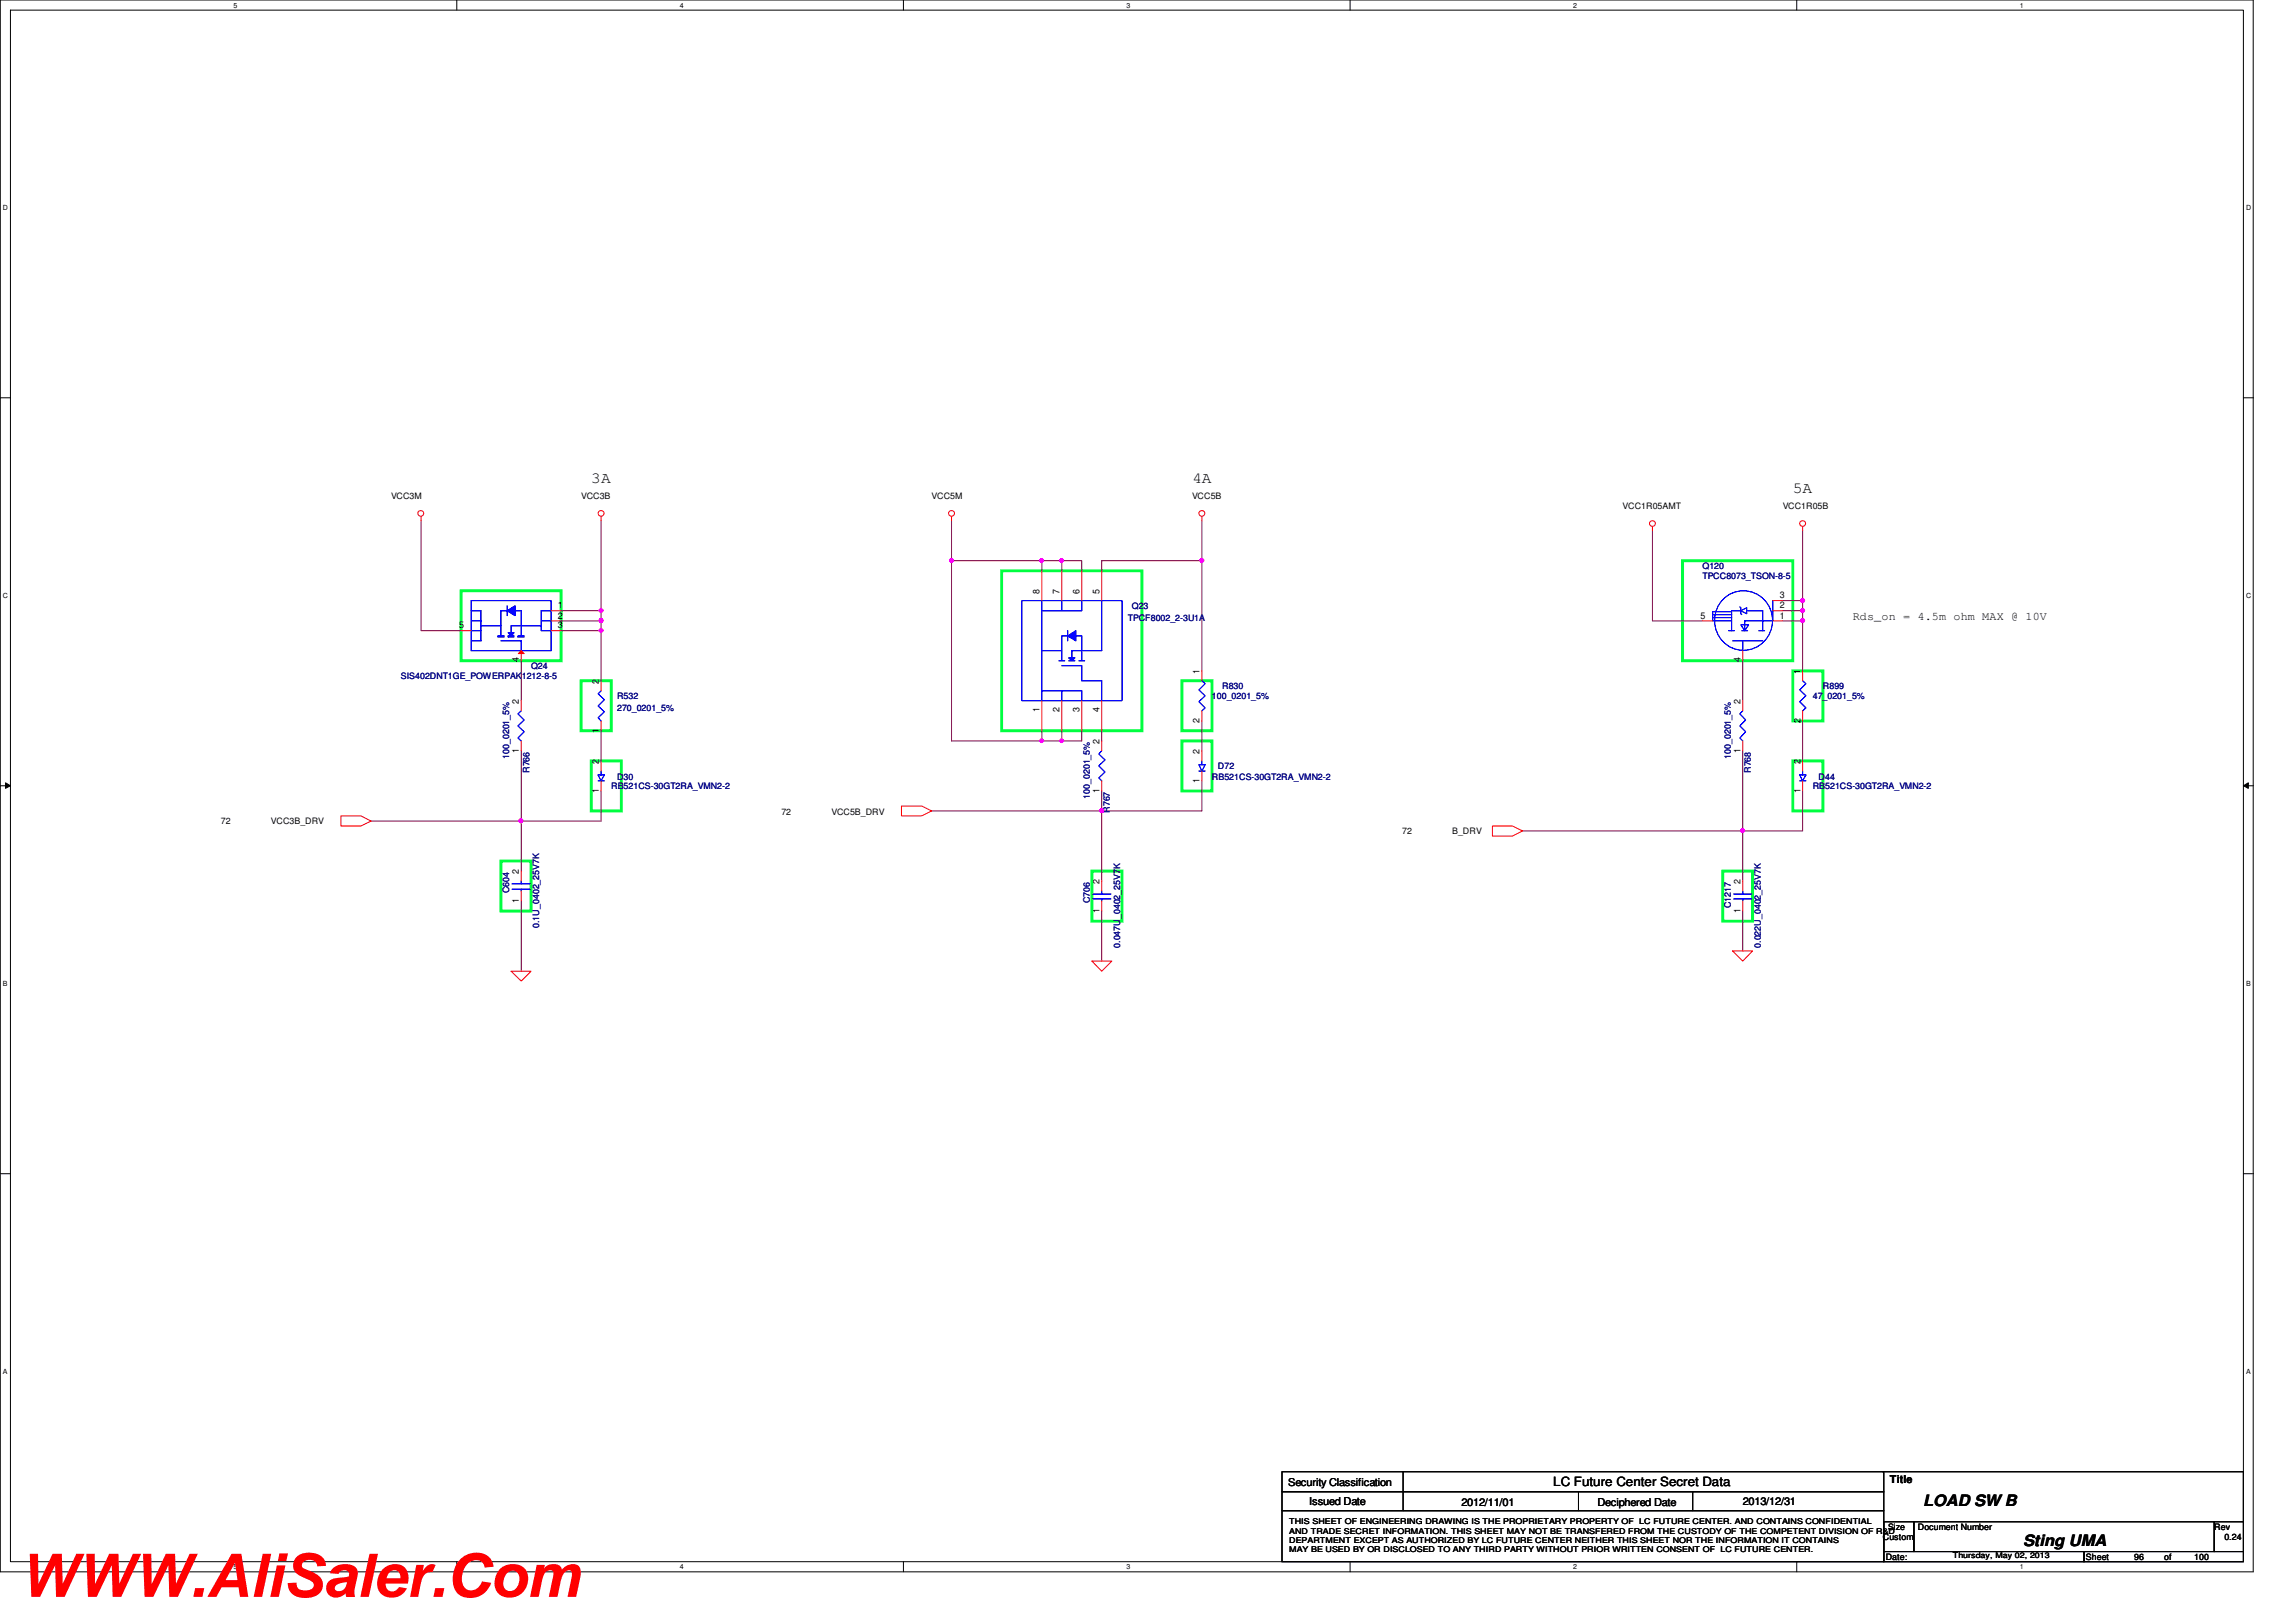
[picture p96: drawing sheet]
<svg xmlns="http://www.w3.org/2000/svg" width="297mm" height="210mm" viewBox="0 0 297 210" stroke-linecap="round" stroke-linejoin="round" font-family="sans-serif">
<defs><g id="words">
<text font-size="7.8" fill="#f00" x="2.5" y="206.6">WWW.AliSaler.Com</text>
<g font-size="2">
<text x="76.5" y="62.5">3A</text>
<text x="154.2" y="62.5">4A</text>
<text x="231.9" y="63.8">5A</text>
<text x="248.8" y="194.9">LOAD SW B</text>
<text x="261.7" y="200.1">Sting UMA</text>
</g>
<text font-size="1.7" x="201" y="192.3">LC Future Center Secret Data</text>
<text font-size="1.5" x="239.7" y="80.3">Rds_on = 4.5m ohm MAX @ 10V</text>
<g font-size="1.4">
<text x="244.5" y="191.9">Title</text>
<text x="166.7" y="192.3">Security Classification</text>
<text x="169.4" y="194.7">Issued Date</text>
<text x="189.1" y="194.9">2012/11/01</text>
<text x="206.7" y="194.9">Deciphered Date</text>
<text x="225.5" y="194.7">2013/12/31</text>
</g>
<g font-size="1.2">
<text x="134.5" y="76.8" transform="rotate(-90 134.5 76.8)">8</text>
<text x="137.1" y="76.8" transform="rotate(-90 137.1 76.8)">7</text>
<text x="139.7" y="76.8" transform="rotate(-90 139.7 76.8)">6</text>
<text x="142.2" y="76.8" transform="rotate(-90 142.2 76.8)">5</text>
<text x="230.2" y="77.4">3</text>
<text x="59.4" y="81.3">5</text>
<text x="72.2" y="78.7">1</text>
<text x="72.2" y="80.1">2</text>
<text x="72.2" y="81.3">3</text>
<text x="220" y="80.1">5</text>
<text x="230.2" y="78.7">2</text>
<text x="230.2" y="80.1">1</text>
<text x="67.1" y="85.7" transform="rotate(-90 67.1 85.7)">4</text>
<text x="77.5" y="88.5" transform="rotate(-90 77.5 88.5)">2</text>
<text x="155.2" y="87.2" transform="rotate(-90 155.2 87.2)">1</text>
<text x="225.2" y="85.7" transform="rotate(-90 225.2 85.7)">4</text>
<text x="232.9" y="87.2" transform="rotate(-90 232.9 87.2)">1</text>
<text x="67.1" y="91.1" transform="rotate(-90 67.1 91.1)">2</text>
<text x="77.5" y="94.8" transform="rotate(-90 77.5 94.8)">1</text>
<text x="134.5" y="92.2" transform="rotate(-90 134.5 92.2)">1</text>
<text x="137.1" y="92.2" transform="rotate(-90 137.1 92.2)">2</text>
<text x="139.7" y="92.2" transform="rotate(-90 139.7 92.2)">3</text>
<text x="142.2" y="92.2" transform="rotate(-90 142.2 92.2)">4</text>
<text x="155.2" y="93.5" transform="rotate(-90 155.2 93.5)">2</text>
<text x="225.2" y="91.1" transform="rotate(-90 225.2 91.1)">2</text>
<text x="232.9" y="93.5" transform="rotate(-90 232.9 93.5)">2</text>
<text x="67.1" y="97.4" transform="rotate(-90 67.1 97.4)">1</text>
<text x="77.5" y="98.9" transform="rotate(-90 77.5 98.9)">2</text>
<text x="142.2" y="96.3" transform="rotate(-90 142.2 96.3)">2</text>
<text x="155.2" y="101.3" transform="rotate(-90 155.2 101.3)">1</text>
<text x="155.2" y="97.6" transform="rotate(-90 155.2 97.6)">2</text>
<text x="225.2" y="97.4" transform="rotate(-90 225.2 97.4)">1</text>
<text x="232.9" y="98.9" transform="rotate(-90 232.9 98.9)">2</text>
<text x="77.5" y="102.6" transform="rotate(-90 77.5 102.6)">1</text>
<text x="142.2" y="102.6" transform="rotate(-90 142.2 102.6)">1</text>
<text x="232.9" y="102.6" transform="rotate(-90 232.9 102.6)">1</text>
<text x="67.1" y="113.1" transform="rotate(-90 67.1 113.1)">2</text>
<text x="67.1" y="116.8" transform="rotate(-90 67.1 116.8)">1</text>
<text x="142.2" y="118.1" transform="rotate(-90 142.2 118.1)">1</text>
<text x="142.2" y="114.4" transform="rotate(-90 142.2 114.4)">2</text>
<text x="225.2" y="118.1" transform="rotate(-90 225.2 118.1)">1</text>
<text x="225.2" y="114.4" transform="rotate(-90 225.2 114.4)">2</text>
</g>
<g font-size="1.1">
<text x="50.6" y="64.6">VCC3M</text>
<text x="75.2" y="64.6">VCC3B</text>
<text x="120.5" y="64.6">VCC5M</text>
<text x="154.2" y="64.6">VCC5B</text>
<text x="209.9" y="65.9">VCC1R05AMT</text>
<text x="230.6" y="65.9">VCC1R05B</text>
<text x="28.6" y="106.7">72</text>
<text x="35" y="106.7">VCC3B_DRV</text>
<text x="101.1" y="105.4">72</text>
<text x="107.6" y="105.4">VCC5B_DRV</text>
<text x="181.4" y="108">72</text>
<text x="187.9" y="108">B_DRV</text>
<text x="243.6" y="199.3">Custom</text>
<text x="244" y="201.9">Date:</text>
<text x="244.3" y="198">Size</text>
<text x="248.1" y="198">Document Number</text>
<text x="269.9" y="201.9">Sheet</text>
<text x="276.1" y="201.9">96</text>
<text x="280" y="201.9">of</text>
<text x="283.9" y="201.9">100</text>
<text x="286.5" y="198">Rev</text>
<text x="287.8" y="199.3">0.24</text>
</g>
<g font-size="1.1" fill="#000080">
<text x="220.3" y="73.7">Q120</text>
<text x="220.3" y="75">TPCC8073_TSON-8-5</text>
<text x="145.9" y="80.4">TPCF8002_2-3U1A</text>
<text x="146.4" y="78.8">Q23</text>
<text x="51.9" y="87.9">SIS402DNT1GE_POWERPAK1212-8-5</text>
<text x="68.7" y="86.6">Q24</text>
<text x="158.1" y="89.2">R830</text>
<text x="235.8" y="89.2">R899</text>
<text x="79.8" y="90.5">R532</text>
<text x="79.8" y="92.1">270_0201_5%</text>
<text x="156.8" y="90.5">100_0201_5%</text>
<text x="234.5" y="90.5">47_0201_5%</text>
<text x="65.9" y="98.2" transform="rotate(-90 65.9 98.2)">100_0201_5%</text>
<text x="68.5" y="100" transform="rotate(-90 68.5 100)">R766</text>
<text x="79.8" y="100.9">D30</text>
<text x="156.8" y="100.9">RB521CS-30GT2RA_VMN2-2</text>
<text x="157.6" y="99.6">D72</text>
<text x="223.9" y="98.2" transform="rotate(-90 223.9 98.2)">100_0201_5%</text>
<text x="226.5" y="100" transform="rotate(-90 226.5 100)">R768</text>
<text x="235.3" y="100.9">D44</text>
<text x="79.1" y="102.2">RB521CS-30GT2RA_VMN2-2</text>
<text x="141" y="103.4" transform="rotate(-90 141 103.4)">100_0201_5%</text>
<text x="143.6" y="105.2" transform="rotate(-90 143.6 105.2)">R767</text>
<text x="234.5" y="102.2">RB521CS-30GT2RA_VMN2-2</text>
<text x="65.9" y="115.6" transform="rotate(-90 65.9 115.6)">C604</text>
<text x="141" y="116.9" transform="rotate(-90 141 116.9)">C706</text>
<text x="223.9" y="117.5" transform="rotate(-90 223.9 117.5)">C1217</text>
<text x="69.8" y="120.1" transform="rotate(-90 69.8 120.1)">0.1U_0402_25V7K</text>
<text x="144.9" y="122.7" transform="rotate(-90 144.9 122.7)">0.047U_0402_25V7K</text>
<text x="227.8" y="122.7" transform="rotate(-90 227.8 122.7)">0.022U_0402_25V7K</text>
</g>
<g font-size="1">
<text x="166.8" y="197.3">THIS SHEET OF ENGINEERING DRAWING IS THE PROPRIETARY PROPERTY OF LC FUTURE CENTER. AND CONTAINS CONFIDENTIAL</text>
<text x="166.8" y="198.5">AND TRADE SECRET INFORMATION. THIS SHEET MAY NOT BE TRANSFERED FROM THE CUSTODY OF THE COMPETENT DIVISION OF R&amp;D</text>
<text x="166.8" y="199.6">DEPARTMENT EXCEPT AS AUTHORIZED BY LC FUTURE CENTER NEITHER THIS SHEET NOR THE INFORMATION IT CONTAINS</text>
<text x="166.8" y="200.8">MAY BE USED BY OR DISCLOSED TO ANY THIRD PARTY WITHOUT PRIOR WRITTEN CONSENT OF LC FUTURE CENTER.</text>
<text x="252.6" y="201.7">Thursday, May 02, 2013</text>
</g>
<g font-size=".9">
<text x="30.2" y="1">5</text>
<text x="88" y="1">4</text>
<text x="145.8" y="1">3</text>
<text x="203.5" y="1">2</text>
<text x="261.3" y="1">1</text>
<text x=".4" y="27.2">D</text>
<text x="290.6" y="27.2">D</text>
<text x=".4" y="77.3">C</text>
<text x="290.6" y="77.3">C</text>
<text x=".4" y="127.6">B</text>
<text x="290.6" y="127.6">B</text>
<text x=".4" y="177.8">A</text>
<text x="290.6" y="177.8">A</text>
<text x="30.2" y="203.1">5</text>
<text x="88" y="203.1">4</text>
<text x="145.8" y="203.1">3</text>
<text x="203.5" y="203.1">2</text>
<text x="261.3" y="203.1">1</text>
</g>
</g></defs>
<path d="M0 0h291.5v203.4h-291.5zM1.4 1.3h288.8v200.8h-288.8z" fill="none" stroke="#000" stroke-width=".13"/>
<g fill="#fff">
<path d="M30.2 .2h.5v1h-.5z"/>
<path d="M30.2 202.3h.5v1h-.5z"/>
</g>
<path d="M59.1 0v1.3M59.1 202.1v1.3" fill="none" stroke="#000" stroke-width=".13"/>
<g fill="#fff">
<path d="M88 .2h.5v1h-.5z"/>
<path d="M88 202.3h.5v1h-.5z"/>
</g>
<path d="M116.9 0v1.3M116.9 202.1v1.3" fill="none" stroke="#000" stroke-width=".13"/>
<g fill="#fff">
<path d="M145.7 .2h.6v1h-.6z"/>
<path d="M145.7 202.3h.6v1h-.6z"/>
</g>
<path d="M174.7 0v1.3M174.7 202.1v1.3" fill="none" stroke="#000" stroke-width=".13"/>
<g fill="#fff">
<path d="M203.5 .2h.5v1h-.5z"/>
<path d="M203.5 202.3h.5v1h-.5z"/>
</g>
<path d="M232.4 0v1.3M232.4 202.1v1.3" fill="none" stroke="#000" stroke-width=".13"/>
<g fill="#fff">
<path d="M261.3 .2h.5v1h-.5z"/>
<path d="M261.3 202.3h.5v1h-.5z"/>
<path d="M.4 26.4h.6v1h-.6z"/>
<path d="M290.6 26.4h.6v1h-.6z"/>
<path d="M.4 76.5h.6v1.1h-.6z"/>
<path d="M290.6 76.5h.6v1.1h-.6z"/>
</g>
<path d="M0 51.5h1.4M290.2 51.5h1.3" fill="none" stroke="#000" stroke-width=".13"/>
<g fill="#fff">
<path d="M.4 126.7h.6v1.1h-.6z"/>
<path d="M290.6 126.7h.6v1.1h-.6z"/>
</g>
<path d="M0 101.7h1.4M.7 101.3l.7 .4-.7 .3zM290.2 101.7h1.3M290.2 101.7l.7-.4v.7z" fill="none" stroke="#000" stroke-width=".13"/>
<path d="M.7 101.3l.7 .4-.7 .3zM290.2 101.7l.7-.4v.7z" fill="#000"/>
<g fill="#fff">
<path d="M.4 177h.5v1h-.5z"/>
<path d="M290.6 177h.5v1h-.5z"/>
</g>
<path d="M0 151.9h1.4M290.2 151.9h1.3" fill="none" stroke="#000" stroke-width=".13"/>
<path d="M59.6 76.5h13v9h-13zM129.6 73.9h18.1v20.7h-18.1zM217.7 72.6h14.2v12.9h-14.2zM75.2 88.1h3.9v6.5h-3.9zM76.5 98.5h3.9v6.4h-3.9zM152.9 88.1h3.9v6.5h-3.9zM152.9 95.9h3.9v6.5h-3.9zM231.9 86.8h3.9v6.5h-3.9zM231.9 98.5h3.9v6.4h-3.9zM64.8 111.4h3.9v6.5h-3.9zM141.3 112.7h3.9v6.5h-3.9zM222.9 112.7h3.8v6.5h-3.8z" fill="none" stroke="#00ff40" stroke-width=".38"/>
<path d="M72.6 79h5.2M72.6 80.3h5.2v1.3h-5.2" fill="none" stroke="#800040" stroke-width=".13"/>
<circle cx="77.8" cy="80.3" r=".26" fill="#f0f"/>
<circle cx="77.8" cy="80.3" r=".26" fill="none" stroke="#f0f" stroke-width=".13"/>
<path d="M77.8 67.4v11.6M77.8 81.6v6.5" fill="none" stroke="#800040" stroke-width=".13"/>
<circle cx="77.8" cy="81.6" r=".25" fill="#f0f"/>
<circle cx="77.8" cy="81.6" r=".25" fill="none" stroke="#f0f" stroke-width=".13"/>
<path d="M77.8 94.6v3.9M67.4 106.3v6.4" fill="none" stroke="#800040" stroke-width=".13"/>
<circle cx="67.4" cy="106.2" r=".26" fill="#f0f"/>
<circle cx="67.4" cy="106.2" r=".26" fill="none" stroke="#f0f" stroke-width=".13"/>
<path d="M155.5 72.6v14.2M54.5 81.6h5.1M155.5 93.3v3.9M67.4 106.3h10.4M67.4 116.6v9.1M142.5 104.9v9.1" fill="none" stroke="#800040" stroke-width=".13"/>
<circle cx="142.5" cy="104.9" r=".25" fill="#f0f"/>
<circle cx="142.5" cy="104.9" r=".25" fill="none" stroke="#f0f" stroke-width=".13"/>
<path d="M120.5 104.9h35M142.5 117.9v6.5" fill="none" stroke="#800040" stroke-width=".13"/>
<circle cx="142.5" cy="104.9" r=".25" fill="#f0f"/>
<circle cx="142.5" cy="104.9" r=".25" fill="none" stroke="#f0f" stroke-width=".13"/>
<path d="M137.4 95.9h2.6M155.5 101v3.9" fill="none" stroke="#800040" stroke-width=".13"/>
<path d="M137.2 95.7h.3l.1 .1-.1 .2-.2 .1-.1-.1z" fill-rule="evenodd" fill="#f0f"/>
<path d="M137.2 95.7h.3l.1 .1-.1 .2-.2 .1-.1-.1z" fill="none" stroke="#f0f" stroke-width=".13"/>
<path d="M142.5 72.6h13" fill="none" stroke="#800040" stroke-width=".13"/>
<circle cx="155.5" cy="72.5" r=".25" fill="#f0f"/>
<circle cx="155.5" cy="72.5" r=".25" fill="none" stroke="#f0f" stroke-width=".13"/>
<path d="M197 107.5h28.5" fill="none" stroke="#800040" stroke-width=".13"/>
<path d="M225.3 107.3h.3l.1 .2-.1 .2h-.2h-.1z" fill-rule="evenodd" fill="#f0f"/>
<path d="M225.3 107.3h.3l.1 .2-.1 .2h-.2h-.1z" fill="none" stroke="#f0f" stroke-width=".13"/>
<path d="M233.2 79v1.3" fill="none" stroke="#800040" stroke-width=".13"/>
<circle cx="233.2" cy="79" r=".25" fill="#f0f"/>
<circle cx="233.2" cy="79" r=".25" fill="none" stroke="#f0f" stroke-width=".13"/>
<path d="M233.2 80.3v6.5" fill="none" stroke="#800040" stroke-width=".13"/>
<circle cx="233.2" cy="80.3" r=".26" fill="#f0f"/>
<circle cx="233.2" cy="80.3" r=".26" fill="none" stroke="#f0f" stroke-width=".13"/>
<path d="M230.6 77.7h2.6M230.6 79h2.6M213.8 80.3h6.5M230.6 80.3h2.6M233.2 93.3v5.2M77.8 102.4v3.9M225.5 117.9v5.2M233.2 102.4v5.1h-7.7v6.5" fill="none" stroke="#800040" stroke-width=".13"/>
<path d="M225.3 107.3h.3l.1 .2-.1 .2h-.2h-.1z" fill-rule="evenodd" fill="#f0f"/>
<path d="M225.3 107.3h.3l.1 .2-.1 .2h-.2h-.1z" fill="none" stroke="#f0f" stroke-width=".13"/>
<path d="M54.5 67.4v14.2M213.8 68.7v11.6M233.2 68.7v10.3" fill="none" stroke="#800040" stroke-width=".13"/>
<circle cx="233.2" cy="77.7" r=".26" fill="#f0f"/>
<circle cx="233.2" cy="77.7" r=".26" fill="none" stroke="#f0f" stroke-width=".13"/>
<path d="M123.1 72.6v23.3M155.5 67.4v5.2" fill="none" stroke="#800040" stroke-width=".13"/>
<circle cx="123.1" cy="72.5" r=".25" fill="#f0f"/>
<circle cx="123.1" cy="72.5" r=".25" fill="none" stroke="#f0f" stroke-width=".13"/>
<path d="M77.8 79v1.3" fill="none" stroke="#800040" stroke-width=".13"/>
<circle cx="77.8" cy="79" r=".25" fill="#f0f"/>
<circle cx="77.8" cy="79" r=".25" fill="none" stroke="#f0f" stroke-width=".13"/>
<path d="M142.5 72.6v1.3M137.4 94.6v1.3h-2.6M140 94.6v1.3" fill="none" stroke="#800040" stroke-width=".13"/>
<path d="M134.6 95.7h.3l.1 .1-.1 .2-.2 .1-.1-.1z" fill-rule="evenodd" fill="#f0f"/>
<path d="M134.6 95.7h.3l.1 .1-.1 .2-.2 .1-.1-.1z" fill="none" stroke="#f0f" stroke-width=".13"/>
<path d="M123.1 72.6h11.7v1.3M134.8 94.6v1.3h-11.7" fill="none" stroke="#800040" stroke-width=".13"/>
<path d="M134.6 72.4h.3l.1 .1-.1 .2-.2 .1-.1-.1z" fill-rule="evenodd" fill="#f0f"/>
<path d="M134.6 72.4h.3l.1 .1-.1 .2-.2 .1-.1-.1z" fill="none" stroke="#f0f" stroke-width=".13"/>
<path d="M123.1 67.4v5.2M134.8 72.6h2.6v1.3" fill="none" stroke="#800040" stroke-width=".13"/>
<path d="M137.2 72.4h.3l.1 .1-.1 .2-.2 .1-.1-.1z" fill-rule="evenodd" fill="#f0f"/>
<path d="M137.2 72.4h.3l.1 .1-.1 .2-.2 .1-.1-.1z" fill="none" stroke="#f0f" stroke-width=".13"/>
<path d="M137.4 72.6h2.6v1.3M67.4 97.2v9.1h-19.4M67.4 85.5v5.2M142.5 94.6v1.3M225.5 85.5v5.2M225.5 97.2v10.3M142.5 102.4v2.5" fill="none" stroke="#800040" stroke-width=".13"/>
<g fill="none" stroke="#f00" stroke-width=".13">
<path d="M54.5 66.8v.6M77.8 66.8v.6M123.1 66.8v.6M155.5 66.8v.6M213.8 68.2v.5M233.2 68.2v.5M77.8 93.3v1.3M77.8 88.1v1.3M155.5 99.8v1.2M155.5 97.2v1.3M225.5 95.9v1.3M225.5 90.7v1.3"/>
<path d="M233.2 98.5v1.3M233.2 86.8v1.3M233.2 92v1.3M44.1 105.6h2.6l1.3 .7-1.3 .6h-2.6zM116.6 104.3h2.6l1.3 .6-1.3 .7h-2.6zM193.1 106.9h2.6l1.3 .6-1.3 .7h-2.6zM233.2 101v1.4M66.1 125.7h2.6l-1.3 1.3zM141.3 124.4h2.5l-1.3 1.3zM224.2 123.1h2.5l-1.2 1.3z"/>
<circle cx="54.4" cy="66.4" r=".37"/>
<circle cx="77.8" cy="66.4" r=".37"/>
<circle cx="123.1" cy="66.4" r=".37"/>
<circle cx="155.5" cy="66.4" r=".37"/>
<circle cx="213.8" cy="67.7" r=".37"/>
<circle cx="233.2" cy="67.7" r=".37"/>
</g>
<path d="M165.9 190.5h77.8v2.5h-77.8zM165.9 193h77.8v2.5h-77.8zM165.9 195.5h77.8v6.6h-77.8zM181.5 190.5v5M204.2 193v2.5M219 193v2.5M243.6 190.5h46.6v6.4M243.7 196.9h3.9v3.9h-3.9zM247.6 196.9h38.9v3.9h-38.9zM286.5 196.9h3.7v3.9h-3.7zM243.7 200.8h25.9v1.3h-25.9zM269.6 200.8h20.6v1.3h-20.6z" fill="none" stroke="#000" stroke-width=".13"/>
<g fill="none" stroke="#00f" stroke-width=".13">
<path d="M61 79h1.2v3.9h-1.2M65.6 79h-.8v3.3M66.6 79h.8M70 79h1.3M61 80.3h1.2M61 81.6h1.2M62.2 81h2.6M64.8 82.9h2.6v1.3M65.2 82.3h-.8v.1h.8M66.1 81v.9M66.5 82.3h-.8v.1h.8M67.4 81h2.6"/>
<path d="M67.8 82.3h-.8v.1h.8M70 80.3h1.3M70 81.6h1.3M77.8 89.4l-.4 .4 .8 .8-.8 .8 .8 .7-.8 .8 .4 .4M155.1 99.8h.8M155.1 99h.8l-.4 .8zM155.5 98.5v.5M225.5 92l-.4 .4 .7 .8-.7 .7 .7 .8-.7 .8 .4 .4M233.2 99.8v.5M233.2 88.1l.4 .4-.8 .8 .8 .7-.8 .8 .8 .8-.4 .4M232.8 100.3h.8l-.4 .7zM232.8 101h.8"/>
</g>
<path d="M65.6 79l1-.6v1.3z" fill="#00f"/>
<path d="M65.6 79l1-.6v1.3zM67.4 79v3.3" fill="none" stroke="#00f" stroke-width=".13"/>
<path d="M65.7 81.9h.8l-.4 .4z" fill="#00f"/>
<g fill="none" stroke="#00f" stroke-width=".13">
<path d="M61 77.7h10.3v6.5h-10.3zM61 79h1.2v3.9h-1.2M65.6 78.4v1.3M65.6 79h-.8v3.3M66.6 79h.8M71.3 79h-1.3v2.6h1.3M61 80.3h1.2M61 81.6h1.2M62.2 81h2.6M64.8 82.9h2.6v1.3M65.2 82.3h-.8v.1h.8M65.7 81.9h.8l-.4 .4z"/>
<path d="M66.5 82.3h-.8v.1h.8M67.8 82.3h-.8v.1h.8M70 81h-3.9v.9M70 80.3h1.3"/>
</g>
<path d="M65.6 79l1-.6v1.3z" fill="#00f"/>
<path d="M65.6 79l1-.6v1.3zM67.4 79v3.3" fill="none" stroke="#00f" stroke-width=".13"/>
<path d="M65.7 81.9h.8l-.4 .4z" fill="#00f"/>
<path d="M61 77.7h10.3v6.5h-10.3zM65.6 78.4v1.3M70 79v2.6M65.7 81.9h.8l-.4 .4zM66.1 81h1.3" fill="none" stroke="#00f" stroke-width=".13"/>
<path d="M67.1 84.6l.3-.4 .4 .4z" fill="#f00"/>
<path d="M71.3 79h1.3M59.6 81.6h1.4M67.1 84.6l.3-.4 .4 .4zM67.4 84.2v1.3M71.3 80.3h1.3M71.3 81.6h1.3M142.5 95.9v1.3M142.5 101v1.4M142.5 116.6v1.3M142.5 114v1.3" fill="none" stroke="#f00" stroke-width=".13"/>
<path d="M142.5 97.2l-.3 .4 .8 .7-.8 .8 .8 .8-.8 .8 .3 .3M141.4 115.7h2.3M141.4 116.3h2.3M142.5 116.3v.3M142.5 115.3v.4" fill="none" stroke="#00f" stroke-width=".13"/>
<path d="M138.3 85.1h.8l-.4 .4z" fill="#00f"/>
<path d="M134.8 84.2h2.6M137 85.5h.7M137.4 86.1h2.6v2M138.3 85.5h.8M138.3 85.1h.8l-.4 .4zM139.2 82.3h.8M139.6 85.5h.7M142.5 84.2h-3.8v.9" fill="none" stroke="#00f" stroke-width=".13"/>
<path d="M138.1 82.3l1.1-.7v1.3z" fill="#00f"/>
<path d="M132.2 77.7h13v13h-13zM134.8 77.7v13M137.4 77.7v1.3M140 77.7v1.3h-5.2M142.5 77.7v6.5M134.8 89.4h5.2v1.3M137.4 89.4v1.3M138.1 82.3h-.7v3.2M138.1 81.6v1.3M138.1 82.3l1.1-.7v1.3zM140 82.3v3.2M140 88.1h2.5v2.6" fill="none" stroke="#00f" stroke-width=".13"/>
<path d="M138.3 85.1h.8l-.4 .4z" fill="#00f"/>
<path d="M134.8 84.2h2.6M137 85.5h.7M137.4 86.1h2.6v2M138.3 85.5h.8M138.3 85.1h.8l-.4 .4zM139.2 82.3h.8M139.6 85.5h.7M142.5 84.2h-3.8v.9" fill="none" stroke="#00f" stroke-width=".13"/>
<path d="M138.1 82.3l1.1-.7v1.3z" fill="#00f"/>
<g fill="none" stroke="#00f" stroke-width=".13">
<path d="M132.2 77.7h13v13h-13zM134.8 77.7v13M137.4 77.7v1.3M140 77.7v1.3h-5.2M142.5 77.7v6.5M221.6 79.9h2.4M221.6 79.5h2.4M222.9 77.6a3.8 3.8 0 0 1 6 1 3.8 3.8 0 0 1-2.6 5.5 3.9 3.9 0 0 1-4.1-2 3.9 3.9 0 0 1 .7-4.5zM224 79.2h-2.4v1.1h2.4M225.1 78.5l.1 .2v.7l.1 .1M225.2 79l.8-.3v.7zM225.2 79h-1.2v2.6"/>
<path d="M226 79h2v2.6M229.4 77.7v2.6h-3.7v1.3M67.4 92l-.4 .4 .8 .8-.8 .7 .8 .8-.8 .8 .4 .4M77.8 99.8v.5M134.8 89.4h5.2v1.3M137.4 89.4v1.3M138.1 82.3h-.7v3.2M138.1 81.6v1.3M138.1 82.3l1.1-.7v1.3zM140 82.3v3.2M140 88.1h2.5v2.6M155.5 88.1l.4 .4-.8 .8 .8 .7-.8 .8 .8 .8-.4 .4"/>
<path d="M223.6 81.6h.8M224.2 82.9h3.8M225.2 80.9h1l-.5 .7zM225.3 81.6h.8M225.5 82.9v1.3M227.5 81.6h.8M66.2 114.4h2.4M66.2 115.1h2.4M67.4 115.1v.2M67.4 114v.4M77.4 101h.8M77.4 100.3h.8l-.4 .7z"/>
<path d="M224.3 115.7h2.3M224.3 116.3h2.3M225.5 116.3v.3M225.5 115.3v.4"/>
</g>
<g fill="none" stroke="#f00" stroke-width=".13">
<path d="M134.8 73.9v3.8M137.4 73.9v3.8M140 73.9v3.8M142.5 73.9v3.8M229.4 79h1.2M229.4 77.7h1.2M67.4 95.9v1.3M67.4 90.7v1.3M77.8 98.5v1.3M134.8 90.7v3.9M137.4 90.7v3.9M140 90.7v3.9"/>
<path d="M142.5 90.7v3.9M155.5 86.8v1.3M155.5 92v1.3M220.3 80.3h1.3M225.5 84.2v1.3M229.4 80.3h1.2M67.4 115.3v1.3M67.4 112.7v1.3M77.8 101v1.4M225.5 116.6v1.3M225.5 114v1.3"/>
</g>
<circle cx="77.8" cy="80.3" r=".26" fill="#f0f"/>
<circle cx="77.8" cy="80.3" r=".26" fill="none" stroke="#f0f" stroke-width=".13"/>
<circle cx="77.8" cy="81.6" r=".25" fill="#f0f"/>
<circle cx="77.8" cy="81.6" r=".25" fill="none" stroke="#f0f" stroke-width=".13"/>
<circle cx="67.4" cy="106.2" r=".26" fill="#f0f"/>
<circle cx="67.4" cy="106.2" r=".26" fill="none" stroke="#f0f" stroke-width=".13"/>
<circle cx="142.5" cy="104.9" r=".25" fill="#f0f"/>
<circle cx="142.5" cy="104.9" r=".25" fill="none" stroke="#f0f" stroke-width=".13"/>
<circle cx="142.5" cy="104.9" r=".25" fill="#f0f"/>
<circle cx="142.5" cy="104.9" r=".25" fill="none" stroke="#f0f" stroke-width=".13"/>
<path d="M137.2 95.7h.3l.1 .1-.1 .2-.2 .1-.1-.1z" fill-rule="evenodd" fill="#f0f"/>
<path d="M137.2 95.7h.3l.1 .1-.1 .2-.2 .1-.1-.1z" fill="none" stroke="#f0f" stroke-width=".13"/>
<circle cx="155.5" cy="72.5" r=".25" fill="#f0f"/>
<circle cx="155.5" cy="72.5" r=".25" fill="none" stroke="#f0f" stroke-width=".13"/>
<path d="M225.3 107.3h.3l.1 .2-.1 .2h-.2h-.1z" fill-rule="evenodd" fill="#f0f"/>
<path d="M225.3 107.3h.3l.1 .2-.1 .2h-.2h-.1z" fill="none" stroke="#f0f" stroke-width=".13"/>
<circle cx="233.2" cy="79" r=".25" fill="#f0f"/>
<circle cx="233.2" cy="79" r=".25" fill="none" stroke="#f0f" stroke-width=".13"/>
<circle cx="233.2" cy="80.3" r=".26" fill="#f0f"/>
<circle cx="233.2" cy="80.3" r=".26" fill="none" stroke="#f0f" stroke-width=".13"/>
<path d="M225.3 107.3h.3l.1 .2-.1 .2h-.2h-.1z" fill-rule="evenodd" fill="#f0f"/>
<path d="M225.3 107.3h.3l.1 .2-.1 .2h-.2h-.1z" fill="none" stroke="#f0f" stroke-width=".13"/>
<circle cx="233.2" cy="77.7" r=".26" fill="#f0f"/>
<circle cx="233.2" cy="77.7" r=".26" fill="none" stroke="#f0f" stroke-width=".13"/>
<circle cx="123.1" cy="72.5" r=".25" fill="#f0f"/>
<circle cx="123.1" cy="72.5" r=".25" fill="none" stroke="#f0f" stroke-width=".13"/>
<circle cx="77.8" cy="79" r=".25" fill="#f0f"/>
<circle cx="77.8" cy="79" r=".25" fill="none" stroke="#f0f" stroke-width=".13"/>
<path d="M134.6 95.7h.3l.1 .1-.1 .2-.2 .1-.1-.1z" fill-rule="evenodd" fill="#f0f"/>
<path d="M134.6 95.7h.3l.1 .1-.1 .2-.2 .1-.1-.1z" fill="none" stroke="#f0f" stroke-width=".13"/>
<path d="M134.6 72.4h.3l.1 .1-.1 .2-.2 .1-.1-.1z" fill-rule="evenodd" fill="#f0f"/>
<path d="M134.6 72.4h.3l.1 .1-.1 .2-.2 .1-.1-.1z" fill="none" stroke="#f0f" stroke-width=".13"/>
<path d="M137.2 72.4h.3l.1 .1-.1 .2-.2 .1-.1-.1z" fill-rule="evenodd" fill="#f0f"/>
<path d="M137.2 72.4h.3l.1 .1-.1 .2-.2 .1-.1-.1z" fill="none" stroke="#f0f" stroke-width=".13"/>
<use href="#words"/>
</svg>
